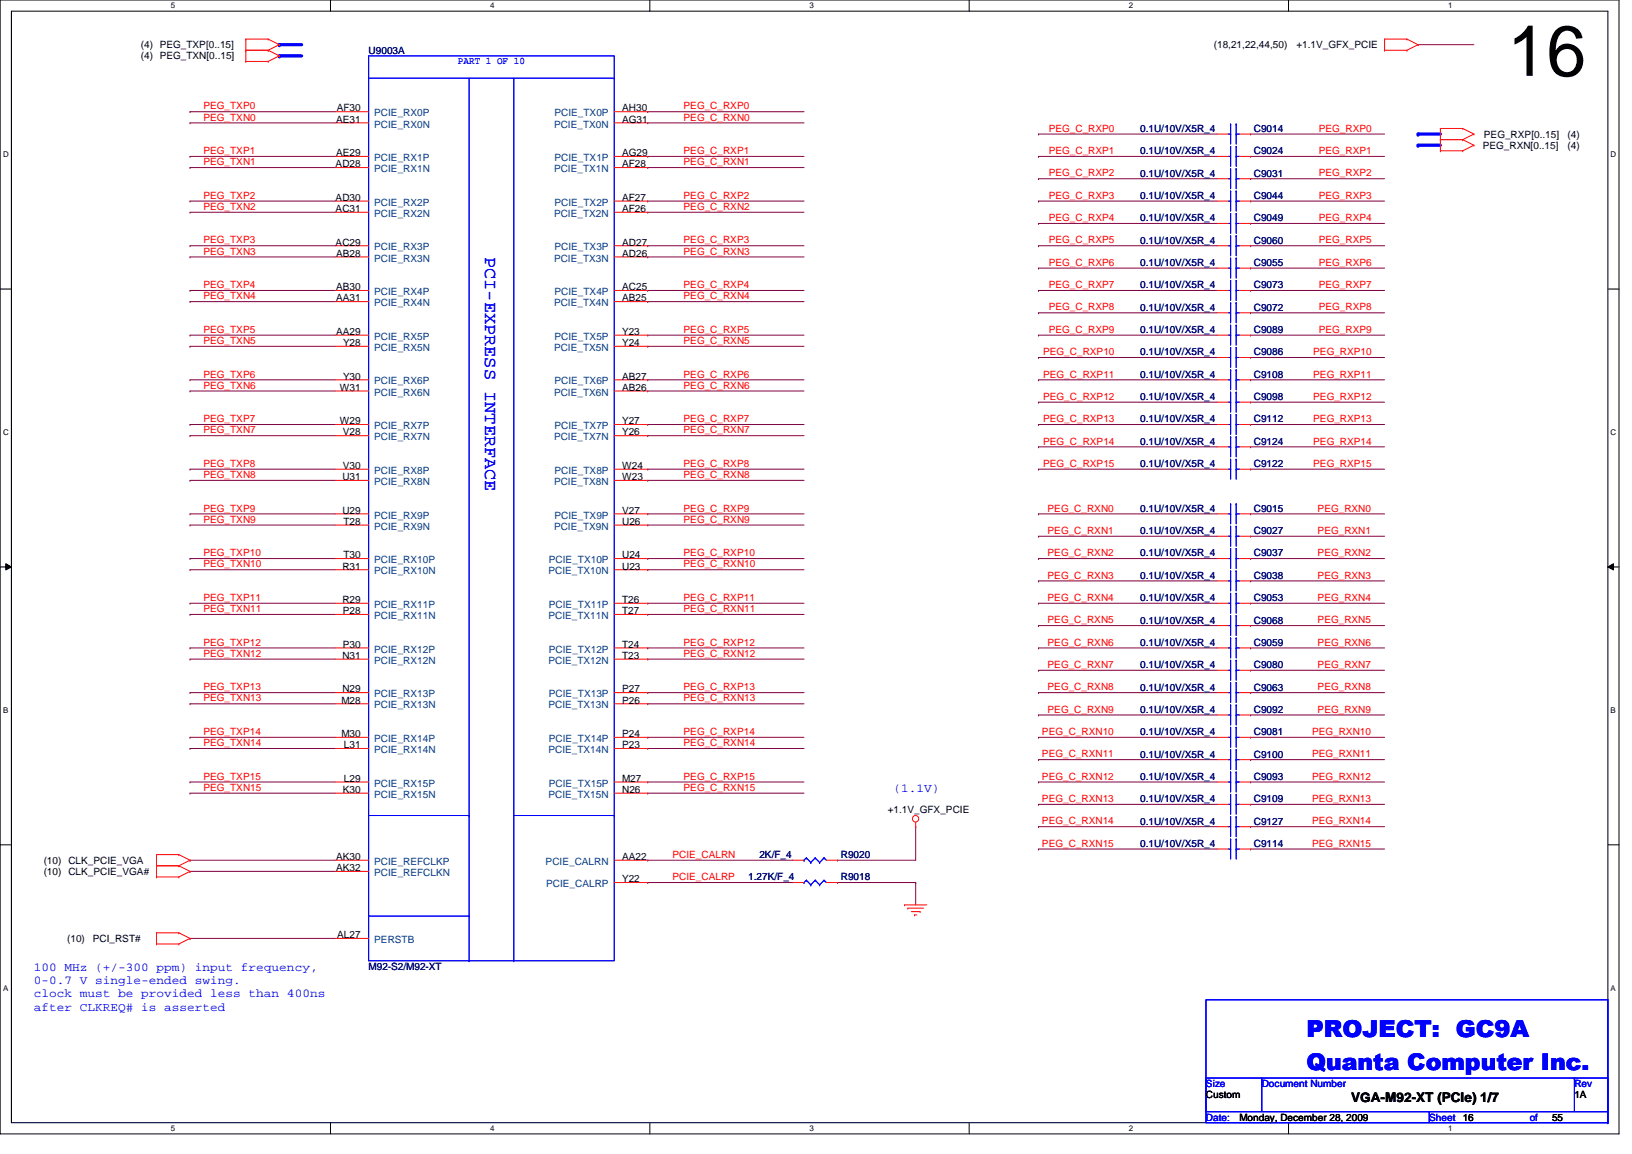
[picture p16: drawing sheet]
<svg xmlns="http://www.w3.org/2000/svg" width="297mm" height="210mm" viewBox="0 0 297 210" stroke-linecap="round" stroke-linejoin="round" font-family="sans-serif">
<defs><g id="words">
<text font-size="13" x="274.4" y="13.8">16</text>
<g font-size="4.2" fill="#00f">
<text x="237.8" y="188.6">PROJECT: GC9A</text>
<text x="237.8" y="194.6">Quanta Computer Inc.</text>
</g>
<text font-size="3.2" fill="#00f" x="88.3" y="46.7" transform="rotate(90 88.3 46.7)">PCI-EXPRESS INTERFACE</text>
<text font-size="2.4" x="245.9" y="200.4">VGA-M92-XT (PCIe) 1/7</text>
<g font-size="2.2" fill="#00f">
<text x="162.6" y="144.1">(1.1V)</text>
<text x="6.1" y="176.6">100 MHz (+/-300 ppm) input frequency,</text>
<text x="6.1" y="179">0-0.7 V single-ended swing.</text>
<text x="6.1" y="181.4">clock must be provided less than 400ns</text>
<text x="6.1" y="183.8">after CLKREQ# is asserted</text>
</g>
<g font-size="1.8">
<text x="25.7" y="8.8">(4) PEG_TXP[0..15]</text>
<text x="25.7" y="10.8">(4) PEG_TXN[0..15]</text>
<text x="220.9" y="8.8">(18,21,22,44,50)</text>
<text x="236" y="8.8">+1.1V_GFX_PCIE</text>
<text x="61.2" y="22.3">AE31</text>
<text x="61.3" y="20.3">AF30</text>
<text x="113.2" y="22.3">AG31</text>
<text x="113.2" y="20.3">AH30</text>
<text x="61.2" y="28.4">AE29</text>
<text x="113.2" y="28.4">AG29</text>
<text x="269.9" y="27.1">PEG_RXN[0..15]</text>
<text x="270.1" y="25">PEG_RXP[0..15]</text>
<text x="285.3" y="27.1">(4)</text>
<text x="285.3" y="25">(4)</text>
<text x="61.1" y="30.4">AD28</text>
<text x="113.2" y="30.4">AF28</text>
<text x="61.1" y="36.5">AD30</text>
<text x="61.1" y="38.6">AC31</text>
<text x="113.2" y="38.6">AF26</text>
<text x="113.2" y="36.5">AF27</text>
<text x="61.1" y="44.7">AC29</text>
<text x="61.2" y="46.7">AB28</text>
<text x="113.2" y="46.7">AD26</text>
<text x="113.2" y="44.7">AD27</text>
<text x="61.2" y="52.8">AB30</text>
<text x="113.2" y="52.8">AC25</text>
<text x="61.2" y="54.8">AA31</text>
<text x="113.2" y="54.8">AB25</text>
<text x="61.2" y="60.9">AA29</text>
<text x="62.4" y="62.9">Y28</text>
<text x="113.2" y="62.9">Y24</text>
<text x="113.2" y="60.9">Y23</text>
<text x="61.8" y="71.1">W31</text>
<text x="62.4" y="69">Y30</text>
<text x="113.2" y="71.1">AB26</text>
<text x="113.2" y="69">AB27</text>
<text x="61.8" y="77.2">W29</text>
<text x="113.2" y="77.2">Y27</text>
<text x="62.4" y="79.2">V28</text>
<text x="113.2" y="79.2">Y26</text>
<text x="62.3" y="87.3">U31</text>
<text x="62.4" y="85.3">V30</text>
<text x="113.2" y="87.3">W23</text>
<text x="113.2" y="85.3">W24</text>
<text x="62.3" y="93.4">U29</text>
<text x="62.5" y="95.5">T28</text>
<text x="113.2" y="95.5">U26</text>
<text x="113.2" y="93.4">V27</text>
<text x="62.5" y="101.6">T30</text>
<text x="113.2" y="101.6">U24</text>
<text x="62.3" y="103.6">R31</text>
<text x="113.2" y="103.6">U23</text>
<text x="62.3" y="109.7">R29</text>
<text x="62.4" y="111.7">P28</text>
<text x="113.2" y="111.7">T27</text>
<text x="113.2" y="109.7">T26</text>
<text x="62.3" y="119.8">N31</text>
<text x="62.4" y="117.8">P30</text>
<text x="113.2" y="119.8">T23</text>
<text x="113.2" y="117.8">T24</text>
<text x="62.3" y="125.9">N29</text>
<text x="113.2" y="125.9">P27</text>
<text x="62.1" y="128">M28</text>
<text x="113.2" y="128">P26</text>
<text x="62.1" y="134.1">M30</text>
<text x="62.6" y="136.1">L31</text>
<text x="113.2" y="136.1">P23</text>
<text x="113.2" y="134.1">P24</text>
<text x="62.6" y="142.2">L29</text>
<text x="113.2" y="142.2">M27</text>
<text x="62.4" y="144.2">K30</text>
<text x="113.2" y="144.2">N26</text>
<text x="161.6" y="148">+1.1V_GFX_PCIE</text>
<text x="8" y="157.1">(10) CLK_PCIE_VGA</text>
<text x="8" y="159.1">(10) CLK_PCIE_VGA#</text>
<text x="61.2" y="158.5">AK32</text>
<text x="61.2" y="156.4">AK30</text>
<text x="113.2" y="156.4">AA22</text>
<text x="113.2" y="160.5">Y22</text>
<text x="12.2" y="171.3">(10)</text>
<text x="16.9" y="171.3">PCI_RST#</text>
<text x="61.4" y="170.6">AL27</text>
<text x="219.5" y="199.8">Custom</text>
<text x="225.6" y="203.8">Monday, December 28, 2009</text>
<text x="266.2" y="203.8">16</text>
<text x="282.5" y="203.8">55</text>
<text x="286.6" y="199.8">1A</text>
</g>
<g font-size="1.8" fill="#000080">
<text x="67.1" y="9.8">U9003A</text>
<text x="207.5" y="28.1">0.1U/10V/X5R_4</text>
<text x="207.5" y="24">0.1U/10V/X5R_4</text>
<text x="228.2" y="28.1">C9024</text>
<text x="228.2" y="24">C9014</text>
<text x="207.5" y="32.1">0.1U/10V/X5R_4</text>
<text x="228.2" y="32.1">C9031</text>
<text x="207.5" y="40.3">0.1U/10V/X5R_4</text>
<text x="207.5" y="36.2">0.1U/10V/X5R_4</text>
<text x="228.2" y="40.3">C9049</text>
<text x="228.2" y="36.2">C9044</text>
<text x="207.5" y="44.3">0.1U/10V/X5R_4</text>
<text x="228.2" y="44.3">C9060</text>
<text x="207.5" y="52.5">0.1U/10V/X5R_4</text>
<text x="207.5" y="48.4">0.1U/10V/X5R_4</text>
<text x="228.2" y="52.5">C9073</text>
<text x="228.2" y="48.4">C9055</text>
<text x="207.5" y="56.5">0.1U/10V/X5R_4</text>
<text x="228.2" y="56.5">C9072</text>
<text x="207.5" y="64.6">0.1U/10V/X5R_4</text>
<text x="207.5" y="60.6">0.1U/10V/X5R_4</text>
<text x="228.2" y="64.6">C9086</text>
<text x="228.2" y="60.6">C9089</text>
<text x="207.5" y="68.7">0.1U/10V/X5R_4</text>
<text x="228.2" y="68.7">C9108</text>
<text x="207.5" y="76.8">0.1U/10V/X5R_4</text>
<text x="207.5" y="72.8">0.1U/10V/X5R_4</text>
<text x="228.2" y="76.8">C9112</text>
<text x="228.2" y="72.8">C9098</text>
<text x="207.5" y="80.9">0.1U/10V/X5R_4</text>
<text x="228.2" y="80.9">C9124</text>
<text x="207.5" y="85">0.1U/10V/X5R_4</text>
<text x="228.2" y="85">C9122</text>
<text x="207.5" y="93.1">0.1U/10V/X5R_4</text>
<text x="228.2" y="93.1">C9015</text>
<text x="207.5" y="101.2">0.1U/10V/X5R_4</text>
<text x="207.5" y="97.2">0.1U/10V/X5R_4</text>
<text x="228.2" y="101.2">C9037</text>
<text x="228.2" y="97.2">C9027</text>
<text x="207.5" y="105.3">0.1U/10V/X5R_4</text>
<text x="228.2" y="105.3">C9038</text>
<text x="207.5" y="113.4">0.1U/10V/X5R_4</text>
<text x="207.5" y="109.3">0.1U/10V/X5R_4</text>
<text x="228.2" y="113.4">C9068</text>
<text x="228.2" y="109.3">C9053</text>
<text x="207.5" y="117.5">0.1U/10V/X5R_4</text>
<text x="228.2" y="117.5">C9059</text>
<text x="207.5" y="121.5">0.1U/10V/X5R_4</text>
<text x="207.5" y="125.6">0.1U/10V/X5R_4</text>
<text x="228.2" y="121.5">C9080</text>
<text x="228.2" y="125.6">C9063</text>
<text x="207.5" y="129.7">0.1U/10V/X5R_4</text>
<text x="228.2" y="129.7">C9092</text>
<text x="207.5" y="137.8">0.1U/10V/X5R_4</text>
<text x="207.5" y="133.7">0.1U/10V/X5R_4</text>
<text x="228.2" y="137.8">C9100</text>
<text x="228.2" y="133.7">C9081</text>
<text x="207.5" y="141.9">0.1U/10V/X5R_4</text>
<text x="228.2" y="141.9">C9093</text>
<text x="207.5" y="145.9">0.1U/10V/X5R_4</text>
<text x="207.5" y="150">0.1U/10V/X5R_4</text>
<text x="228.2" y="145.9">C9109</text>
<text x="228.2" y="150">C9127</text>
<text x="207.5" y="154.1">0.1U/10V/X5R_4</text>
<text x="228.2" y="154.1">C9114</text>
<text x="136.2" y="160.1">1.27K/F_4</text>
<text x="138.2" y="156.1">2K/F_4</text>
<text x="153" y="156.1">R9020</text>
<text x="153" y="160.1">R9018</text>
<text x="67.1" y="176.4">M92-S2/M92-XT</text>
</g>
<g font-size="1.8" fill="#00f">
<text x="83.4" y="11.6">PART 1 OF 10</text>
<text x="219.5" y="197.7">Size</text>
<text x="229.7" y="197.7">Document Number</text>
<text x="286.6" y="197.7">Rev</text>
<text x="219.5" y="203.8">Date:</text>
<text x="260.1" y="203.8">Sheet</text>
<text x="278.4" y="203.8">of</text>
</g>
<g font-size="1.8" fill="#f00">
<text x="37" y="19.9">PEG_TXP0</text>
<text x="37" y="21.9">PEG_TXN0</text>
<text x="124.4" y="19.9">PEG_C_RXP0</text>
<text x="124.4" y="21.9">PEG_C_RXN0</text>
<text x="190.9" y="24">PEG_C_RXP0</text>
<text x="240" y="24">PEG_RXP0</text>
<text x="37" y="28">PEG_TXP1</text>
<text x="124.4" y="28">PEG_C_RXP1</text>
<text x="190.9" y="28">PEG_C_RXP1</text>
<text x="240" y="28">PEG_RXP1</text>
<text x="37" y="30.1">PEG_TXN1</text>
<text x="124.4" y="30.1">PEG_C_RXN1</text>
<text x="190.9" y="32.1">PEG_C_RXP2</text>
<text x="240" y="32.1">PEG_RXP2</text>
<text x="37" y="36.2">PEG_TXP2</text>
<text x="37" y="38.2">PEG_TXN2</text>
<text x="124.4" y="36.2">PEG_C_RXP2</text>
<text x="124.4" y="38.2">PEG_C_RXN2</text>
<text x="190.9" y="36.2">PEG_C_RXP3</text>
<text x="190.9" y="40.2">PEG_C_RXP4</text>
<text x="240" y="36.2">PEG_RXP3</text>
<text x="240" y="40.2">PEG_RXP4</text>
<text x="37" y="44.3">PEG_TXP3</text>
<text x="37" y="46.3">PEG_TXN3</text>
<text x="124.4" y="44.3">PEG_C_RXP3</text>
<text x="124.4" y="46.3">PEG_C_RXN3</text>
<text x="190.9" y="44.3">PEG_C_RXP5</text>
<text x="240" y="44.3">PEG_RXP5</text>
<text x="37" y="52.4">PEG_TXP4</text>
<text x="124.4" y="52.4">PEG_C_RXP4</text>
<text x="190.9" y="52.4">PEG_C_RXP7</text>
<text x="190.9" y="48.3">PEG_C_RXP6</text>
<text x="240" y="52.4">PEG_RXP7</text>
<text x="240" y="48.3">PEG_RXP6</text>
<text x="37" y="54.4">PEG_TXN4</text>
<text x="124.4" y="54.4">PEG_C_RXN4</text>
<text x="190.9" y="56.5">PEG_C_RXP8</text>
<text x="240" y="56.5">PEG_RXP8</text>
<text x="37" y="60.5">PEG_TXP5</text>
<text x="37" y="62.6">PEG_TXN5</text>
<text x="124.4" y="60.5">PEG_C_RXP5</text>
<text x="124.4" y="62.6">PEG_C_RXN5</text>
<text x="189.9" y="64.6">PEG_C_RXP10</text>
<text x="190.9" y="60.5">PEG_C_RXP9</text>
<text x="239" y="64.6">PEG_RXP10</text>
<text x="240" y="60.5">PEG_RXP9</text>
<text x="37" y="68.7">PEG_TXP6</text>
<text x="37" y="70.7">PEG_TXN6</text>
<text x="124.4" y="68.7">PEG_C_RXP6</text>
<text x="124.4" y="70.7">PEG_C_RXN6</text>
<text x="189.9" y="68.7">PEG_C_RXP11</text>
<text x="239" y="68.7">PEG_RXP11</text>
<text x="37" y="76.8">PEG_TXP7</text>
<text x="124.4" y="76.8">PEG_C_RXP7</text>
<text x="189.9" y="76.8">PEG_C_RXP13</text>
<text x="189.9" y="72.7">PEG_C_RXP12</text>
<text x="239" y="72.7">PEG_RXP12</text>
<text x="239" y="76.8">PEG_RXP13</text>
<text x="37" y="78.8">PEG_TXN7</text>
<text x="124.4" y="78.8">PEG_C_RXN7</text>
<text x="189.9" y="80.9">PEG_C_RXP14</text>
<text x="239" y="80.9">PEG_RXP14</text>
<text x="37" y="84.9">PEG_TXP8</text>
<text x="37" y="87">PEG_TXN8</text>
<text x="124.4" y="84.9">PEG_C_RXP8</text>
<text x="124.4" y="87">PEG_C_RXN8</text>
<text x="189.9" y="84.9">PEG_C_RXP15</text>
<text x="239" y="84.9">PEG_RXP15</text>
<text x="37" y="93">PEG_TXP9</text>
<text x="37" y="95.1">PEG_TXN9</text>
<text x="124.4" y="93">PEG_C_RXP9</text>
<text x="124.4" y="95.1">PEG_C_RXN9</text>
<text x="190.7" y="93">PEG_C_RXN0</text>
<text x="239.8" y="93">PEG_RXN0</text>
<text x="37" y="101.2">PEG_TXP10</text>
<text x="124.4" y="101.2">PEG_C_RXP10</text>
<text x="190.7" y="97.1">PEG_C_RXN1</text>
<text x="190.7" y="101.2">PEG_C_RXN2</text>
<text x="239.8" y="97.1">PEG_RXN1</text>
<text x="239.8" y="101.2">PEG_RXN2</text>
<text x="37" y="103.2">PEG_TXN10</text>
<text x="124.4" y="103.2">PEG_C_RXN10</text>
<text x="190.7" y="105.2">PEG_C_RXN3</text>
<text x="239.8" y="105.2">PEG_RXN3</text>
<text x="37" y="109.3">PEG_TXP11</text>
<text x="37" y="111.3">PEG_TXN11</text>
<text x="124.4" y="109.3">PEG_C_RXP11</text>
<text x="124.4" y="111.3">PEG_C_RXN11</text>
<text x="190.7" y="113.4">PEG_C_RXN5</text>
<text x="190.7" y="109.3">PEG_C_RXN4</text>
<text x="239.8" y="109.3">PEG_RXN4</text>
<text x="239.8" y="113.4">PEG_RXN5</text>
<text x="37" y="117.4">PEG_TXP12</text>
<text x="37" y="119.5">PEG_TXN12</text>
<text x="124.4" y="117.4">PEG_C_RXP12</text>
<text x="124.4" y="119.5">PEG_C_RXN12</text>
<text x="190.7" y="117.4">PEG_C_RXN6</text>
<text x="239.8" y="117.4">PEG_RXN6</text>
<text x="37" y="125.6">PEG_TXP13</text>
<text x="124.4" y="125.6">PEG_C_RXP13</text>
<text x="190.7" y="121.5">PEG_C_RXN7</text>
<text x="190.7" y="125.6">PEG_C_RXN8</text>
<text x="239.8" y="121.5">PEG_RXN7</text>
<text x="239.8" y="125.6">PEG_RXN8</text>
<text x="37" y="127.6">PEG_TXN13</text>
<text x="124.4" y="127.6">PEG_C_RXN13</text>
<text x="190.7" y="129.6">PEG_C_RXN9</text>
<text x="239.8" y="129.6">PEG_RXN9</text>
<text x="37" y="133.7">PEG_TXP14</text>
<text x="37" y="135.7">PEG_TXN14</text>
<text x="124.4" y="133.7">PEG_C_RXP14</text>
<text x="124.4" y="135.7">PEG_C_RXN14</text>
<text x="189.7" y="137.8">PEG_C_RXN11</text>
<text x="189.7" y="133.7">PEG_C_RXN10</text>
<text x="238.8" y="133.7">PEG_RXN10</text>
<text x="238.8" y="137.8">PEG_RXN11</text>
<text x="37" y="141.8">PEG_TXP15</text>
<text x="37" y="143.8">PEG_TXN15</text>
<text x="124.4" y="141.8">PEG_C_RXP15</text>
<text x="124.4" y="143.8">PEG_C_RXN15</text>
<text x="189.7" y="141.8">PEG_C_RXN12</text>
<text x="238.8" y="141.8">PEG_RXN12</text>
<text x="189.7" y="145.9">PEG_C_RXN13</text>
<text x="189.7" y="149.9">PEG_C_RXN14</text>
<text x="238.8" y="149.9">PEG_RXN14</text>
<text x="238.8" y="145.9">PEG_RXN13</text>
<text x="189.7" y="154">PEG_C_RXN15</text>
<text x="238.8" y="154">PEG_RXN15</text>
<text x="122.4" y="160.1">PCIE_CALRP</text>
<text x="122.4" y="156">PCIE_CALRN</text>
</g>
<g font-size="1.8" fill="#004080">
<text x="68.1" y="21.2">PCIE_RX0P</text>
<text x="68.1" y="23.2">PCIE_RX0N</text>
<text x="100.8" y="23.2">PCIE_TX0N</text>
<text x="100.9" y="21.2">PCIE_TX0P</text>
<text x="68.1" y="29.3">PCIE_RX1P</text>
<text x="100.9" y="29.3">PCIE_TX1P</text>
<text x="68.1" y="31.3">PCIE_RX1N</text>
<text x="100.8" y="31.3">PCIE_TX1N</text>
<text x="68.1" y="37.4">PCIE_RX2P</text>
<text x="68.1" y="39.5">PCIE_RX2N</text>
<text x="100.8" y="39.5">PCIE_TX2N</text>
<text x="100.9" y="37.4">PCIE_TX2P</text>
<text x="68.1" y="47.6">PCIE_RX3N</text>
<text x="68.1" y="45.6">PCIE_RX3P</text>
<text x="100.8" y="47.6">PCIE_TX3N</text>
<text x="100.9" y="45.6">PCIE_TX3P</text>
<text x="68.1" y="53.7">PCIE_RX4P</text>
<text x="100.9" y="53.7">PCIE_TX4P</text>
<text x="68.1" y="55.7">PCIE_RX4N</text>
<text x="100.8" y="55.7">PCIE_TX4N</text>
<text x="68.1" y="63.8">PCIE_RX5N</text>
<text x="68.1" y="61.8">PCIE_RX5P</text>
<text x="100.8" y="63.8">PCIE_TX5N</text>
<text x="100.9" y="61.8">PCIE_TX5P</text>
<text x="68.1" y="69.9">PCIE_RX6P</text>
<text x="68.1" y="72">PCIE_RX6N</text>
<text x="100.8" y="72">PCIE_TX6N</text>
<text x="100.9" y="69.9">PCIE_TX6P</text>
<text x="68.1" y="80.1">PCIE_RX7N</text>
<text x="68.1" y="78.1">PCIE_RX7P</text>
<text x="100.8" y="80.1">PCIE_TX7N</text>
<text x="100.9" y="78.1">PCIE_TX7P</text>
<text x="68.1" y="86.2">PCIE_RX8P</text>
<text x="68.1" y="88.2">PCIE_RX8N</text>
<text x="100.8" y="88.2">PCIE_TX8N</text>
<text x="100.9" y="86.2">PCIE_TX8P</text>
<text x="68.1" y="94.3">PCIE_RX9P</text>
<text x="100.9" y="94.3">PCIE_TX9P</text>
<text x="68.1" y="96.4">PCIE_RX9N</text>
<text x="100.8" y="96.4">PCIE_TX9N</text>
<text x="68.1" y="102.4">PCIE_RX10P</text>
<text x="68.1" y="104.5">PCIE_RX10N</text>
<text x="99.8" y="104.5">PCIE_TX10N</text>
<text x="99.9" y="102.4">PCIE_TX10P</text>
<text x="68.1" y="112.6">PCIE_RX11N</text>
<text x="68.1" y="110.6">PCIE_RX11P</text>
<text x="99.8" y="112.6">PCIE_TX11N</text>
<text x="99.9" y="110.6">PCIE_TX11P</text>
<text x="68.1" y="118.7">PCIE_RX12P</text>
<text x="99.9" y="118.7">PCIE_TX12P</text>
<text x="68.1" y="120.7">PCIE_RX12N</text>
<text x="99.8" y="120.7">PCIE_TX12N</text>
<text x="68.1" y="128.9">PCIE_RX13N</text>
<text x="68.1" y="126.8">PCIE_RX13P</text>
<text x="99.8" y="128.9">PCIE_TX13N</text>
<text x="99.9" y="126.8">PCIE_TX13P</text>
<text x="68.1" y="135">PCIE_RX14P</text>
<text x="68.1" y="137">PCIE_RX14N</text>
<text x="99.8" y="137">PCIE_TX14N</text>
<text x="99.9" y="135">PCIE_TX14P</text>
<text x="68.1" y="143.1">PCIE_RX15P</text>
<text x="99.9" y="143.1">PCIE_TX15P</text>
<text x="68.1" y="145.1">PCIE_RX15N</text>
<text x="99.8" y="145.1">PCIE_TX15N</text>
<text x="68.1" y="159.3">PCIE_REFCLKN</text>
<text x="68.1" y="157.3">PCIE_REFCLKP</text>
<text x="99.3" y="157.3">PCIE_CALRN</text>
<text x="99.4" y="161.4">PCIE_CALRP</text>
<text x="68.1" y="171.5">PERSTB</text>
</g>
<g font-size="1.4">
<text x="31.1" y="1.5">5</text>
<text x="89.2" y="1.5">4</text>
<text x="147.3" y="1.5">3</text>
<text x="205.4" y="1.5">2</text>
<text x="263.6" y="1.5">1</text>
<text x=".5" y="28.6">D</text>
<text x="293.2" y="28.6">D</text>
<text x=".5" y="79.2">C</text>
<text x="293.2" y="79.2">C</text>
<text x=".5" y="129.7">B</text>
<text x="293.2" y="129.7">B</text>
<text x=".5" y="180.3">A</text>
<text x="293.2" y="180.3">A</text>
<text x="31.1" y="205.7">5</text>
<text x="89.2" y="205.7">4</text>
<text x="147.3" y="205.7">3</text>
<text x="205.4" y="205.7">2</text>
<text x="263.6" y="205.7">1</text>
</g>
</g></defs>
<path d="M0 0h294.7v206.2h-294.7zM2.1 2h290.5v202.2h-290.5z" fill="none" stroke="#000" stroke-width=".18"/>
<g fill="#fff">
<path d="M31.1 .2h.8v1.6h-.8z"/>
<path d="M31.1 204.4h.8v1.6h-.8z"/>
</g>
<path d="M60.2 0v2M60.2 204.2v2" fill="none" stroke="#000" stroke-width=".18"/>
<g fill="#fff">
<path d="M89.2 .2h.8v1.6h-.8z"/>
<path d="M89.2 204.4h.8v1.6h-.8z"/>
</g>
<path d="M118.3 0v2M118.3 204.2v2" fill="none" stroke="#000" stroke-width=".18"/>
<g fill="#fff">
<path d="M147.3 .2h.8v1.6h-.8z"/>
<path d="M147.3 204.4h.8v1.6h-.8z"/>
</g>
<path d="M176.4 0v2M176.4 204.2v2" fill="none" stroke="#000" stroke-width=".18"/>
<g fill="#fff">
<path d="M205.4 .2h.8v1.6h-.8z"/>
<path d="M205.4 204.4h.8v1.6h-.8z"/>
</g>
<path d="M234.5 0v2M234.5 204.2v2" fill="none" stroke="#000" stroke-width=".18"/>
<g fill="#fff">
<path d="M263.6 .2h.7v1.6h-.7z"/>
<path d="M263.6 204.4h.7v1.6h-.7z"/>
<path d="M.5 27.3h1.1v1.6h-1.1z"/>
<path d="M293.2 27.3h1v1.6h-1z"/>
<path d="M.5 77.9h1.1v1.6h-1.1z"/>
<path d="M293.2 77.9h1v1.6h-1z"/>
</g>
<path d="M0 52.6h2.1M292.6 52.6h2.1" fill="none" stroke="#000" stroke-width=".18"/>
<g fill="#fff">
<path d="M.5 128.4h1v1.6h-1z"/>
<path d="M293.2 128.4h.9v1.6h-.9z"/>
</g>
<path d="M0 103.1h2.1M1.1 102.5l1 .6-1 .6zM292.6 103.1l1.1-.6v1.2zM292.6 103.1h2.1" fill="none" stroke="#000" stroke-width=".18"/>
<path d="M1.1 102.5l1 .6-1 .6zM292.6 103.1l1.1-.6v1.2z" fill="#000"/>
<g fill="#fff">
<path d="M.5 178.9h1v1.7h-1z"/>
<path d="M293.2 178.9h.9v1.7h-.9z"/>
</g>
<path d="M0 153.7h2.1M292.6 153.7h2.1" fill="none" stroke="#000" stroke-width=".18"/>
<g fill="none" stroke="#800040" stroke-width=".18">
<path d="M189 28.4h.1M189 36.6h.1M189 32.5h.1M189 24.4h.1M189 36.6h32.5M189 28.4h32.5M189 32.5h32.5M189 24.4h32.5M227.6 36.6h.1M227.6 24.4h.1M227.6 28.4h.1M227.6 32.5h.1"/>
<path d="M227.6 36.6h24.4M227.6 28.4h24.4M227.6 32.5h24.4M227.6 24.4h24.4M189 56.9h.1M189 44.7h.1M189 52.8h.1M189 48.8h.1M189 40.6h.1M189 40.6h32.5M189 52.8h32.5M189 56.9h32.5"/>
<path d="M189 44.7h32.5M189 48.8h32.5M227.6 40.6h.1M227.6 52.8h.1M227.6 56.9h.1M227.6 44.7h.1M227.6 48.8h.1M227.6 40.6h24.4M227.6 52.8h24.4M227.6 56.9h24.4M227.6 44.7h24.4M227.6 48.8h24.4"/>
<path d="M189 61h.1M189 69.1h.1M189 65h.1M189 77.2h.1M189 73.2h.1M189 61h32.5M189 69.1h32.5M189 65h32.5M189 77.2h32.5M189 73.2h32.5M227.6 69.1h.1M227.6 73.2h.1"/>
<path d="M227.6 61h.1M227.6 77.2h.1M227.6 65h.1M227.6 61h24.4M227.6 69.1h24.4M227.6 65h24.4M227.6 77.2h24.4M227.6 73.2h24.4M189 85.3h.1M189 81.3h.1M189 85.3h32.5M189 81.3h32.5"/>
<path d="M227.6 85.3h.1M227.6 81.3h.1M227.6 85.3h24.4M227.6 81.3h24.4M152.4 156.5h.1M152.4 156.5h14.3"/>
</g>
<path d="M258.1 24.4h4.1" fill="none" stroke="#00f" stroke-width=".59"/>
<circle cx="258.1" cy="24.4" r=".3" fill="#00f"/>
<path d="M50.8 8.1h4.1" fill="none" stroke="#00f" stroke-width=".59"/>
<circle cx="50.8" cy="8.1" r=".3" fill="#00f"/>
<path d="M50.8 10.2h4.1" fill="none" stroke="#00f" stroke-width=".59"/>
<circle cx="50.8" cy="10.2" r=".3" fill="#00f"/>
<path d="M166.7 150.4h.1M166.7 150.4v6.1" fill="none" stroke="#800040" stroke-width=".18"/>
<path d="M258.1 26.4h4.1" fill="none" stroke="#00f" stroke-width=".59"/>
<circle cx="258.1" cy="26.4" r=".3" fill="#00f"/>
<g fill="none" stroke="#800040" stroke-width=".18">
<path d="M258.1 8.1h.1M258.1 8.1h10.2M34.6 28.4h.1M34.6 20.3h.1M34.6 36.6h.1M34.6 22.4h.1M34.6 30.5h.1M34.6 38.6h.1M34.6 28.4h26.4M34.6 20.3h26.4M34.6 36.6h26.4M34.6 22.4h26.4"/>
<path d="M34.6 30.5h26.4M34.6 38.6h26.4M117.9 28.4h.1M117.9 36.6h.1M117.9 20.3h.1M117.9 30.5h.1M117.9 38.6h.1M117.9 22.4h.1M117.9 28.4h28.4M117.9 20.3h28.4M117.9 36.6h28.4M117.9 22.4h28.4"/>
<path d="M117.9 30.5h28.4M117.9 38.6h28.4M34.6 44.7h.1M34.6 52.8h.1M34.6 46.7h.1M34.6 54.9h.1M34.6 44.7h26.4M34.6 52.8h26.4M34.6 46.7h26.4M34.6 54.9h26.4M117.9 44.7h.1M117.9 52.8h.1"/>
<path d="M117.9 54.9h.1M117.9 46.7h.1M117.9 44.7h28.4M117.9 52.8h28.4M117.9 46.7h28.4M117.9 54.9h28.4M34.6 61h.1M34.6 69.1h.1M34.6 77.2h.1M34.6 63h.1M34.6 79.2h.1M34.6 71.1h.1"/>
<path d="M34.6 61h26.4M34.6 69.1h26.4M34.6 77.2h26.4M34.6 63h26.4M34.6 79.2h26.4M34.6 71.1h26.4M117.9 61h.1M117.9 77.2h.1M117.9 69.1h.1M117.9 63h.1M117.9 79.2h.1M117.9 71.1h.1"/>
<path d="M117.9 61h28.4M117.9 69.1h28.4M117.9 77.2h28.4M117.9 63h28.4M117.9 79.2h28.4M117.9 71.1h28.4M34.6 85.3h.1M34.6 93.5h.1M34.6 95.5h.1M34.6 87.4h.1M34.6 93.5h26.4M34.6 85.3h26.4"/>
<path d="M34.6 95.5h26.4M34.6 87.4h26.4M117.9 93.5h.1M117.9 85.3h.1M117.9 95.5h.1M117.9 87.4h.1M117.9 93.5h28.4M117.9 85.3h28.4M117.9 95.5h28.4M117.9 87.4h28.4M189 93.5h.1M189 97.5h.1"/>
<path d="M189 93.5h32.5M189 97.5h32.5M227.6 93.5h.1M227.6 97.5h.1M227.6 93.5h24.4M227.6 97.5h24.4M34.6 101.6h.1M34.6 109.7h.1M34.6 117.9h.1M34.6 119.9h.1M34.6 111.8h.1M34.6 103.6h.1"/>
<path d="M34.6 117.9h26.4M34.6 109.7h26.4M34.6 101.6h26.4M34.6 119.9h26.4M34.6 111.8h26.4M34.6 103.6h26.4M117.9 109.7h.1M117.9 101.6h.1M117.9 117.9h.1M117.9 119.9h.1M117.9 111.8h.1M117.9 103.6h.1"/>
<path d="M117.9 117.9h28.4M117.9 109.7h28.4M117.9 101.6h28.4M117.9 119.9h28.4M117.9 111.8h28.4M117.9 103.6h28.4M189 113.8h.1M189 117.9h.1M189 109.7h.1M189 105.7h.1M189 101.6h.1M189 113.8h32.5"/>
<path d="M189 117.9h32.5M189 109.7h32.5M189 101.6h32.5M189 105.7h32.5M227.6 101.6h.1M227.6 105.7h.1M227.6 109.7h.1M227.6 113.8h.1M227.6 117.9h.1M227.6 113.8h24.4M227.6 117.9h24.4M227.6 109.7h24.4"/>
<path d="M227.6 101.6h24.4M227.6 105.7h24.4M34.6 126h.1M34.6 134.1h.1M34.6 136.1h.1M34.6 128h.1M34.6 134.1h26.4M34.6 126h26.4M34.6 136.1h26.4M34.6 128h26.4M117.9 126h.1M117.9 134.1h.1"/>
<path d="M117.9 128h.1M117.9 136.1h.1M117.9 134.1h28.4M117.9 126h28.4M117.9 136.1h28.4M117.9 128h28.4M189 121.9h.1M189 130h.1M189 138.2h.1M189 134.1h.1M189 126h.1M189 121.9h32.5"/>
<path d="M189 134.1h32.5M189 138.2h32.5M189 130h32.5M189 126h32.5M227.6 121.9h.1M227.6 134.1h.1M227.6 138.2h.1M227.6 130h.1M227.6 126h.1M227.6 121.9h24.4M227.6 134.1h24.4M227.6 138.2h24.4"/>
<path d="M227.6 130h24.4M227.6 126h24.4M34.6 142.2h.1M34.6 144.3h.1M34.6 156.5h.1M34.6 158.5h.1M34.6 142.2h26.4M34.6 144.3h26.4M34.6 156.5h26.4M34.6 158.5h26.4M117.9 156.5h.1M117.9 142.2h.1"/>
<path d="M117.9 144.3h.1M117.9 142.2h28.4M117.9 144.3h28.4M117.9 156.5h26.4M189 146.3h.1M189 154.4h.1M189 150.4h.1M189 142.2h.1M189 150.4h32.5M189 154.4h32.5M189 142.2h32.5M189 146.3h32.5"/>
<path d="M227.6 150.4h.1M227.6 154.4h.1M227.6 142.2h.1M227.6 146.3h.1M227.6 150.4h24.4M227.6 154.4h24.4M227.6 142.2h24.4M227.6 146.3h24.4M34.6 170.7h.1M34.6 170.7h26.4M117.9 160.5h.1M117.9 160.5h26.4"/>
<path d="M152.4 160.5h.1M152.4 160.5h14.3M166.7 160.5h.1M166.7 160.5v4.1"/>
</g>
<g fill="none" stroke="#f00" stroke-width=".18">
<path d="M44.7 7.1h.1M44.7 9.1h.1M44.7 11.2h.1M44.7 7.1h4.1M44.7 7.1v4.1M44.7 9.1h4.1M44.7 11.2h4.1M48.8 7.1h.1M48.8 9.1h.1M48.8 11.2h.1M48.8 7.1l2 1M48.8 9.1l2 1.1"/>
<path d="M50.8 8.1h.1M50.8 10.2h.1M50.8 8.1l-2 1M50.8 10.2l-2 1M252 9.1h.1M252 7.1h.1M252 7.1h4.1M252 9.1h4.1M252 7.1v2M256.1 7.1h.1M256.1 9.1h.1M256.1 7.1l2 1"/>
<path d="M258.1 8.1h.1M258.1 8.1l-2 1M61 36.6h6.1M61 28.4h6.1M61 30.5h6.1M61 38.6h6.1M61 20.3h6.1M61 22.4h6.1M111.8 36.6h6.1M111.8 28.4h6.1M111.8 30.5h6.1M111.8 38.6h6.1"/>
<path d="M111.8 20.3h6.1M111.8 22.4h6.1M221.5 32.5h2.1M221.5 36.6h2.1M221.5 28.4h2.1M221.5 24.4h2.1M225.6 32.5h2M225.6 36.6h2M225.6 28.4h2M225.6 24.4h2M262.2 23.4h.1M262.2 25.4h.1"/>
<path d="M262.2 27.4h.1M262.2 23.4h4M262.2 23.4v4M262.2 25.4h4M262.2 27.4h4M266.2 23.4h.1M266.2 25.4h.1M266.2 27.4h.1M266.2 23.4l2.1 1M266.2 25.4l2.1 1M268.3 24.4h.1M268.3 26.4h.1"/>
<path d="M268.3 24.4l-2.1 1M268.3 26.4l-2.1 1M61 52.8h6.1M61 44.7h6.1M61 46.7h6.1M61 54.9h6.1M111.8 52.8h6.1M111.8 44.7h6.1M111.8 46.7h6.1M111.8 54.9h6.1M221.5 52.8h2.1M221.5 40.6h2.1"/>
<path d="M221.5 48.8h2.1M221.5 56.9h2.1M221.5 44.7h2.1M225.6 52.8h2M225.6 40.6h2M225.6 48.8h2M225.6 56.9h2M225.6 44.7h2M61 69.1h6.1M61 77.2h6.1M61 61h6.1M61 63h6.1"/>
<path d="M61 71.1h6.1M61 79.2h6.1M111.8 69.1h6.1M111.8 77.2h6.1M111.8 61h6.1M111.8 63h6.1M111.8 71.1h6.1M111.8 79.2h6.1M221.5 69.1h2.1M221.5 65h2.1M221.5 77.2h2.1M221.5 61h2.1"/>
<path d="M221.5 73.2h2.1M225.6 69.1h2M225.6 65h2M225.6 77.2h2M225.6 61h2M225.6 73.2h2M61 93.5h6.1M61 85.3h6.1M61 87.4h6.1M61 95.5h6.1M111.8 93.5h6.1M111.8 85.3h6.1"/>
<path d="M111.8 87.4h6.1M111.8 95.5h6.1M221.5 93.5h2.1M221.5 97.5h2.1M221.5 85.3h2.1M221.5 81.3h2.1M225.6 93.5h2M225.6 97.5h2M225.6 85.3h2M225.6 81.3h2M61 101.6h6.1M61 117.9h6.1"/>
<path d="M61 103.6h6.1M61 111.8h6.1M61 109.7h6.1M61 119.9h6.1M111.8 101.6h6.1M111.8 117.9h6.1M111.8 103.6h6.1M111.8 111.8h6.1M111.8 109.7h6.1M111.8 119.9h6.1M221.5 113.8h2.1M221.5 101.6h2.1"/>
<path d="M221.5 105.7h2.1M221.5 117.9h2.1M221.5 109.7h2.1M225.6 113.8h2M225.6 101.6h2M225.6 105.7h2M225.6 117.9h2M225.6 109.7h2M61 134.1h6.1M61 128h6.1M61 126h6.1M61 136.1h6.1"/>
<path d="M111.8 134.1h6.1M111.8 128h6.1M111.8 126h6.1M111.8 136.1h6.1M221.5 138.2h2.1M221.5 134.1h2.1M221.5 121.9h2.1M221.5 126h2.1M221.5 130h2.1M225.6 138.2h2M225.6 134.1h2M225.6 121.9h2"/>
<path d="M225.6 126h2M225.6 130h2M28.5 155.4h.1M28.5 157.5h.1M28.5 159.5h.1M28.5 155.4v4.1M28.5 155.4h4.1M28.5 157.5h4.1M28.5 159.5h4.1M32.6 155.4h.1M32.6 157.5h.1M32.6 159.5h.1"/>
<path d="M32.6 155.4l2 1.1M32.6 157.5l2 1M34.6 156.5h.1M34.6 158.5h.1M34.6 156.5l-2 1M34.6 158.5l-2 1M61 142.2h6.1M61 156.5h6.1M61 144.3h6.1M61 158.5h6.1M111.8 142.2h6.1M111.8 156.5h6.1"/>
<path d="M111.8 144.3h6.1M144.3 156.5h2M150.4 156.5h2M166.7 150.4h.1M166.7 149.6v.8M221.5 142.2h2.1M221.5 146.3h2.1M221.5 150.4h2.1M221.5 154.4h2.1M225.6 142.2h2M225.6 146.3h2M225.6 150.4h2"/>
<path d="M225.6 154.4h2M28.5 169.7h.1M28.5 171.7h.1M28.5 169.7h4.1M28.5 169.7v2M28.5 171.7h4.1M32.6 169.7h.1M32.6 171.7h.1M32.6 169.7l2 1M34.6 170.7h.1M34.6 170.7l-2 1M61 170.7h6.1"/>
<path d="M111.8 160.5h6.1M144.3 160.5h2M150.4 160.5h2M164.6 164.6h.1M164.6 164.6h4.1M165.2 165.2h.1M165.2 165.2h2.9M165.9 165.8h1.6M166.5 166.4h.1M166.5 166.4h.4M167.5 165.8h.1"/>
<circle cx="166.6" cy="148.9" r=".59"/>
</g>
<g fill="none" stroke="#00f" stroke-width=".18">
<path d="M67.1 10.2h44.7v164.6h-44.7zM67.1 14.2h44.7M85.4 14.2v160.6M93.5 14.2v160.6M111.8 14.2h.1M223.6 32.5h.4M223.6 36.6h.4M223.6 28.4h.4M223.6 24.4h.4M224 38.8h.1M224 32.5h.1M224 30.7h.1"/>
<path d="M224 36.6h.1M224 34.8h.1M224 28.4h.1M224 26.6h.1M224 24.4h.1M224 22.6h.1M224 22.6v3.6M224 26.6v3.7M224 30.7v3.6M224 34.8v3.6M224 38.8v3.7M225 38.8h.1"/>
<path d="M225 30.7h.1M225 32.5h.1M225 34.8h.1M225 36.6h.1M225 26.6h.1M225 28.4h.1M225 22.6h.1M225 24.4h.1M225 22.6v3.6M225 26.6v3.7M225 30.7v3.6M225 34.8v3.6"/>
<path d="M225 38.8v3.7M225 32.5h.6M225 36.6h.6M225 28.4h.6M225 24.4h.6M223.6 52.8h.4M223.6 40.6h.4M223.6 48.8h.4M223.6 56.9h.4M223.6 44.7h.4M224 52.8h.1M224 51h.1"/>
<path d="M224 40.6h.1M224 48.8h.1M224 46.9h.1M224 56.9h.1M224 55.1h.1M224 44.7h.1M224 42.9h.1M224 59.1h.1M224 42.9v3.6M224 46.9v3.7M224 51v3.7M224 55.1v3.6"/>
<path d="M224 59.1v3.7M225 51h.1M225 52.8h.1M225 40.6h.1M225 46.9h.1M225 48.8h.1M225 55.1h.1M225 56.9h.1M225 42.9h.1M225 44.7h.1M225 59.1h.1M225 42.9v3.6"/>
<path d="M225 46.9v3.7M225 51v3.7M225 55.1v3.6M225 59.1v3.7M225 52.8h.6M225 40.6h.6M225 48.8h.6M225 56.9h.6M225 44.7h.6M223.6 69.1h.4M223.6 65h.4M223.6 77.2h.4"/>
<path d="M223.6 61h.4M223.6 73.2h.4M224 69.1h.1M224 67.3h.1M224 65h.1M224 63.2h.1M224 77.2h.1M224 75.4h.1M224 79.5h.1M224 61h.1M224 73.2h.1M224 71.3h.1"/>
<path d="M224 63.2v3.6M224 67.3v3.6M224 71.3v3.7M224 75.4v3.6M224 79.5v3.6M225 67.3h.1M225 69.1h.1M225 63.2h.1M225 65h.1M225 75.4h.1M225 77.2h.1M225 79.5h.1"/>
<path d="M225 61h.1M225 71.3h.1M225 73.2h.1M225 63.2v3.6M225 67.3v3.6M225 71.3v3.7M225 75.4v3.6M225 79.5v3.6M225 69.1h.6M225 65h.6M225 77.2h.6M225 61h.6"/>
<path d="M225 73.2h.6M223.6 93.5h.4M223.6 97.5h.4M223.6 85.3h.4M223.6 81.3h.4M224 99.8h.1M224 93.5h.1M224 91.7h.1M224 97.5h.1M224 95.7h.1M224 85.3h.1M224 83.5h.1"/>
<path d="M224 81.3h.1M224 83.5v3.7M224 91.7v3.6M224 95.7v3.7M224 99.8v3.6M225 99.8h.1M225 91.7h.1M225 93.5h.1M225 95.7h.1M225 97.5h.1M225 83.5h.1M225 85.3h.1"/>
<path d="M225 81.3h.1M225 83.5v3.7M225 91.7v3.6M225 95.7v3.7M225 99.8v3.6M225 93.5h.6M225 97.5h.6M225 85.3h.6M225 81.3h.6M223.6 113.8h.4M223.6 101.6h.4M223.6 105.7h.4"/>
<path d="M223.6 117.9h.4M223.6 109.7h.4M224 113.8h.1M224 112h.1M224 101.6h.1M224 105.7h.1M224 103.8h.1M224 117.9h.1M224 116h.1M224 109.7h.1M224 107.9h.1M224 103.8v3.7"/>
<path d="M224 107.9v3.6M224 112v3.6M224 116v3.7M225 112h.1M225 113.8h.1M225 101.6h.1M225 103.8h.1M225 105.7h.1M225 116h.1M225 117.9h.1M225 107.9h.1M225 109.7h.1"/>
<path d="M225 103.8v3.7M225 107.9v3.6M225 112v3.6M225 116v3.7M225 113.8h.6M225 101.6h.6M225 105.7h.6M225 117.9h.6M225 109.7h.6M223.6 138.2h.4M223.6 134.1h.4M223.6 121.9h.4"/>
<path d="M223.6 126h.4M223.6 130h.4M224 138.2h.1M224 136.4h.1M224 134.1h.1M224 132.3h.1M224 121.9h.1M224 120.1h.1M224 126h.1M224 124.2h.1M224 130h.1M224 128.2h.1"/>
<path d="M224 120.1v3.6M224 124.2v3.6M224 128.2v3.7M224 132.3v3.6M224 136.4v3.6M225 136.4h.1M225 138.2h.1M225 132.3h.1M225 134.1h.1M225 120.1h.1M225 121.9h.1M225 124.2h.1"/>
<path d="M225 126h.1M225 128.2h.1M225 130h.1M225 138.2h.6M225 120.1v3.6M225 124.2v3.6M225 128.2v3.7M225 132.3v3.6M225 136.4v3.6M225 134.1h.6M225 121.9h.6M225 126h.6"/>
<path d="M225 130h.6M67.1 148.3h18.3M85.4 148.3h.1M93.5 148.3h18.3M111.8 148.3h.1M146.3 156.5h.1M146.8 156h.1M146.8 156l.8 .9M146.8 156l-.5 .5M147.6 156.9h.1M148.4 156h.1M148.4 156l.8 .9"/>
<path d="M148.4 156l-.8 .9M149.2 156.9h.1M150 156h.1M150 156l.4 .5M150 156l-.8 .9M223.6 142.2h.4M223.6 146.3h.4M223.6 150.4h.4M223.6 154.4h.4M224 142.2h.1M224 140.4h.1M224 146.3h.1"/>
<path d="M224 144.5h.1M224 150.4h.1M224 148.5h.1M224 154.4h.1M224 152.6h.1M224 140.4v3.7M224 144.5v3.6M224 148.5v3.7M224 152.6v3.7M225 140.4h.1M225 142.2h.1M225 144.5h.1"/>
<path d="M225 146.3h.1M225 148.5h.1M225 150.4h.1M225 152.6h.1M225 154.4h.1M225 140.4v3.7M225 144.5v3.6M225 148.5v3.7M225 152.6v3.7M225 142.2h.6M225 146.3h.6M225 150.4h.6"/>
<path d="M225 154.4h.6M67.1 166.6h18.3M85.4 174.8h.1M85.4 166.6h.1M93.5 174.8h.1M146.3 160.5h.1M146.8 160.1h.1M146.8 160.1l.8 .9M146.8 160.1l-.5 .4M147.6 161h.1M148.4 160.1h.1M148.4 160.1l.8 .9"/>
<path d="M148.4 160.1l-.8 .9M149.2 161h.1M150 160.1h.1M150 160.1l.4 .4M150 160.1l-.8 .9M219.5 181.9h73.1v20.3h-73.1zM219.5 196.1h73.1v6.1h-73.1zM229.7 196.1h.1M229.7 196.1v6.1M286.6 196.1h.1M286.6 196.1v6.1M219.5 202.2h73.1v2h-73.1z"/>
<path d="M260.1 202.2h.1M260.1 202.2v2M292.6 204.2h.1M292.6 202.2v2"/>
</g>
<use href="#words"/>
</svg>
